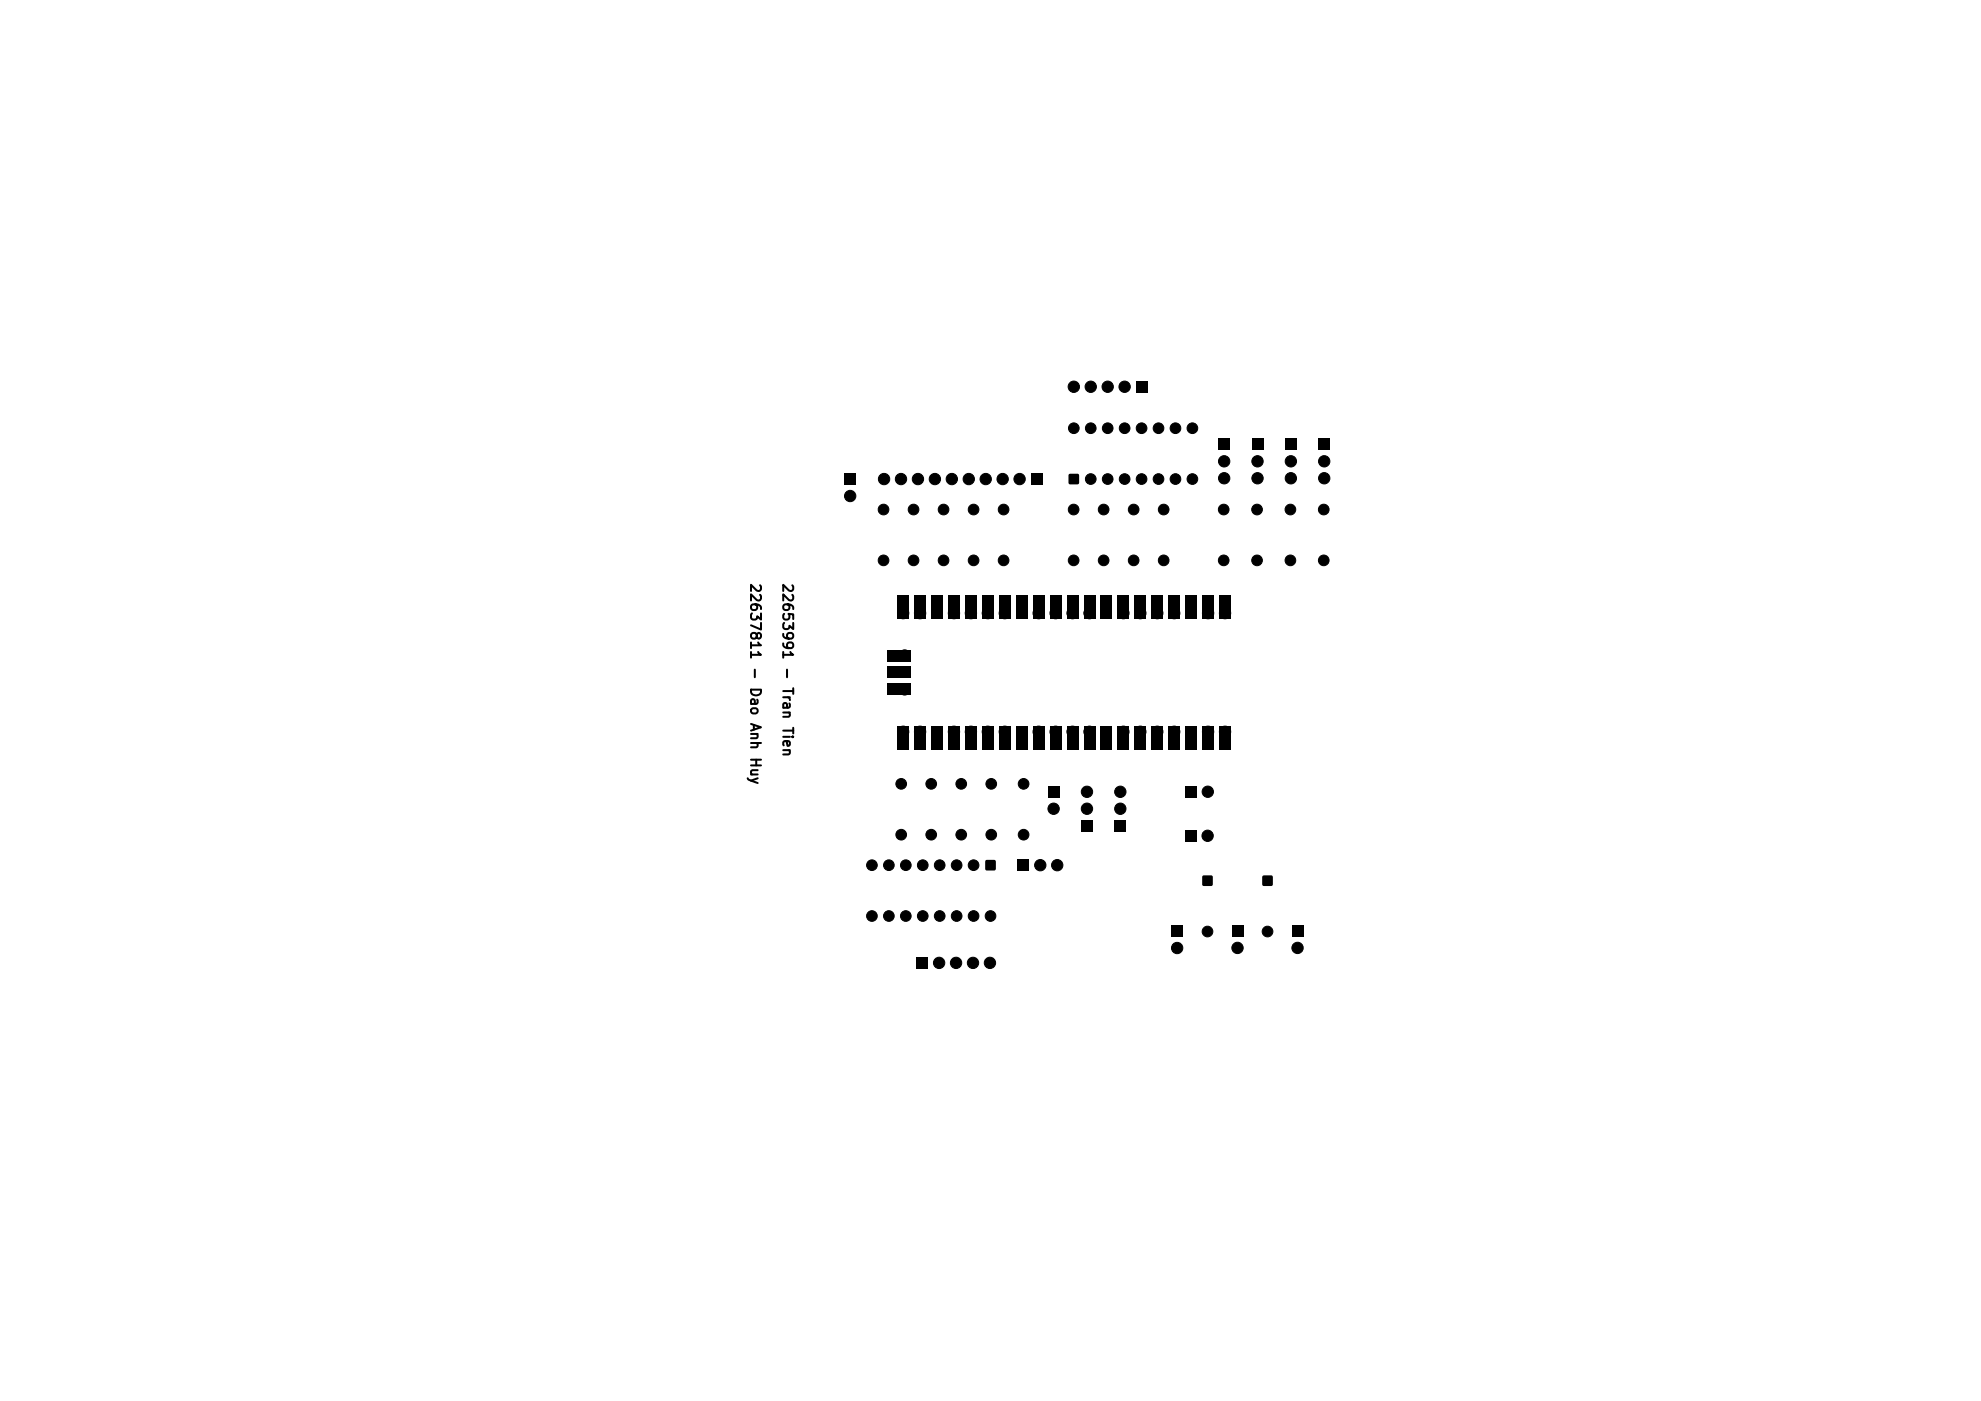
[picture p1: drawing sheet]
<svg xmlns="http://www.w3.org/2000/svg" width="297mm" height="210mm" viewBox="0 0 297 210" stroke-linecap="round" stroke-linejoin="round" font-family="sans-serif">
<defs><g id="words">
<g font-size="1.5">
<text x="112.1" y="87.3" transform="rotate(90 112.1 87.3)">22637811 - Dao Anh Huy</text>
<text x="117" y="87.3" transform="rotate(90 117 87.3)">22653991 - Tran Tien</text>
</g>
</g></defs>
<g fill="#000">
<path d="M170.3 57.1h1.7v1.7h-1.7zM126.6 71h1.7v1.7h-1.7zM154.6 71h1.7v1.7h-1.7zM160.3 71.1h1.4v1.4h-1.4zM182.7 65.8h1.7v1.7h-1.7zM187.7 65.8h1.7v1.7h-1.7zM192.7 65.8h1.7v1.7h-1.7zM197.7 65.8h1.7v1.7h-1.7zM133 97.4h3.5v1.7h-3.5zM134.6 89.3h1.7v3.5h-1.7zM134.8 100h1.7v1.7h-1.7zM137.1 89.3h1.7v3.5h-1.7z"/>
<path d="M139.6 91.1h1.7v1.7h-1.7zM139.6 89.3h1.7v3.5h-1.7zM142.2 89.3h1.7v3.5h-1.7zM144.7 89.3h1.7v3.5h-1.7zM147.3 89.3h1.7v3.5h-1.7zM149.8 89.3h1.7v3.5h-1.7zM152.3 91.1h1.7v1.7h-1.7zM152.3 89.3h1.7v3.5h-1.7zM154.9 89.3h1.7v3.5h-1.7zM157.4 89.3h1.7v3.5h-1.7zM160 89.3h1.7v3.5h-1.7zM162.5 89.3h1.7v3.5h-1.7z"/>
<path d="M165 91.1h1.7v1.7h-1.7zM165 89.3h1.7v3.5h-1.7zM167.6 89.3h1.7v3.5h-1.7zM170.1 89.3h1.7v3.5h-1.7zM172.7 89.3h1.7v3.5h-1.7zM175.2 89.3h1.7v3.5h-1.7zM177.7 91.1h1.7v1.7h-1.7zM177.7 89.3h1.7v3.5h-1.7zM180.3 89.3h1.7v3.5h-1.7zM182.8 89.3h1.7v3.5h-1.7zM133 100h3.5v1.7h-3.5zM133 102.5h3.5v1.7h-3.5z"/>
<path d="M134.6 108.8h1.7v3.5h-1.7zM137.1 108.8h1.7v3.5h-1.7zM139.6 108.8h1.7v1.7h-1.7zM139.6 108.8h1.7v3.5h-1.7zM142.2 108.8h1.7v3.5h-1.7zM144.7 108.8h1.7v3.5h-1.7zM147.3 108.8h1.7v3.5h-1.7zM149.8 108.8h1.7v3.5h-1.7zM152.3 108.8h1.7v1.7h-1.7zM152.3 108.8h1.7v3.5h-1.7zM154.9 108.8h1.7v3.5h-1.7zM157.1 117.8h1.7v1.7h-1.7z"/>
<path d="M157.4 108.8h1.7v3.5h-1.7zM160 108.8h1.7v3.5h-1.7zM162.5 108.8h1.7v3.5h-1.7zM165 108.8h1.7v1.7h-1.7zM165 108.8h1.7v3.5h-1.7zM167.6 108.8h1.7v3.5h-1.7zM170.1 108.8h1.7v3.5h-1.7zM172.7 108.8h1.7v3.5h-1.7zM175.2 108.8h1.7v3.5h-1.7zM177.7 108.8h1.7v1.7h-1.7zM177.7 108.8h1.7v3.5h-1.7zM177.7 117.8h1.7v1.7h-1.7z"/>
<path d="M180.3 108.8h1.7v3.5h-1.7zM182.8 108.8h1.7v3.5h-1.7zM147.8 129h1.4v1.4h-1.4zM152.6 128.8h1.7v1.7h-1.7zM162.1 122.9h1.7v1.7h-1.7zM167.1 122.9h1.7v1.7h-1.7zM177.7 124.4h1.7v1.7h-1.7zM180.3 131.3h1.5v1.4h-1.5zM189.3 131.3h1.5v1.4h-1.5zM137.4 143.5h1.7v1.7h-1.7zM175.6 138.7h1.7v1.7h-1.7zM184.7 138.7h1.7v1.7h-1.7z"/>
<path d="M193.7 138.7h1.7v1.7h-1.7z"/>
</g>
<g fill="#000" stroke="#000" stroke-width=".15">
<circle cx="161" cy="58" r=".85"/>
<circle cx="163.5" cy="58" r=".85"/>
<circle cx="166.1" cy="58" r=".85"/>
<circle cx="168.6" cy="58" r=".85"/>
<circle cx="127.5" cy="74.4" r=".85"/>
<circle cx="132.5" cy="76.4" r=".8"/>
<circle cx="132.5" cy="71.8" r=".85"/>
<circle cx="135.1" cy="71.8" r=".85"/>
<circle cx="137" cy="76.4" r=".8"/>
<circle cx="137.6" cy="71.8" r=".85"/>
<circle cx="140.2" cy="71.8" r=".85"/>
<circle cx="141.5" cy="76.4" r=".8"/>
<circle cx="142.7" cy="71.8" r=".85"/>
<circle cx="145.2" cy="71.8" r=".85"/>
<circle cx="146" cy="76.4" r=".8"/>
<circle cx="147.8" cy="71.8" r=".85"/>
<circle cx="150.3" cy="71.8" r=".85"/>
<circle cx="150.5" cy="76.4" r=".8"/>
<circle cx="152.9" cy="71.8" r=".85"/>
<circle cx="161" cy="76.4" r=".8"/>
<circle cx="161" cy="64.2" r=".8"/>
<circle cx="163.5" cy="71.8" r=".8"/>
<circle cx="163.5" cy="64.2" r=".8"/>
<circle cx="165.5" cy="76.4" r=".8"/>
<circle cx="166.1" cy="64.2" r=".8"/>
<circle cx="166.1" cy="71.8" r=".8"/>
<circle cx="168.6" cy="64.2" r=".8"/>
<circle cx="168.6" cy="71.8" r=".8"/>
<circle cx="170" cy="76.4" r=".8"/>
<circle cx="171.2" cy="71.8" r=".8"/>
<circle cx="171.2" cy="64.2" r=".8"/>
<circle cx="173.7" cy="71.8" r=".8"/>
<circle cx="173.7" cy="64.2" r=".8"/>
<circle cx="174.5" cy="76.4" r=".8"/>
<circle cx="176.2" cy="64.2" r=".8"/>
<circle cx="176.2" cy="71.8" r=".8"/>
<circle cx="178.8" cy="71.8" r=".8"/>
<circle cx="178.8" cy="64.2" r=".8"/>
<circle cx="183.5" cy="76.4" r=".8"/>
<circle cx="183.5" cy="71.7" r=".85"/>
<circle cx="183.5" cy="69.1" r=".85"/>
<circle cx="188.5" cy="76.4" r=".8"/>
<circle cx="188.5" cy="71.7" r=".85"/>
<circle cx="188.5" cy="69.1" r=".85"/>
<circle cx="193.5" cy="76.4" r=".8"/>
<circle cx="193.5" cy="71.7" r=".85"/>
<circle cx="193.5" cy="69.1" r=".85"/>
<circle cx="198.5" cy="76.4" r=".8"/>
<circle cx="198.5" cy="71.7" r=".85"/>
<circle cx="198.5" cy="69.1" r=".85"/>
<circle cx="132.5" cy="84" r=".8"/>
<circle cx="135.4" cy="91.9" r=".85"/>
<circle cx="135.6" cy="98.3" r=".85"/>
<circle cx="137" cy="84" r=".8"/>
<circle cx="137.9" cy="91.9" r=".85"/>
<circle cx="141.5" cy="84" r=".8"/>
<circle cx="143" cy="91.9" r=".85"/>
<circle cx="145.6" cy="91.9" r=".85"/>
<circle cx="146" cy="84" r=".8"/>
<circle cx="148.1" cy="91.9" r=".85"/>
<circle cx="150.5" cy="84" r=".8"/>
<circle cx="150.6" cy="91.9" r=".85"/>
<circle cx="155.7" cy="91.9" r=".85"/>
<circle cx="158.3" cy="91.9" r=".85"/>
<circle cx="160.8" cy="91.9" r=".85"/>
<circle cx="161" cy="84" r=".8"/>
<circle cx="163.3" cy="91.9" r=".85"/>
<circle cx="165.5" cy="84" r=".8"/>
<circle cx="168.4" cy="91.9" r=".85"/>
<circle cx="170" cy="84" r=".8"/>
<circle cx="171" cy="91.9" r=".85"/>
<circle cx="173.5" cy="91.9" r=".85"/>
<circle cx="174.5" cy="84" r=".8"/>
<circle cx="176" cy="91.9" r=".85"/>
<circle cx="181.1" cy="91.9" r=".85"/>
<circle cx="183.5" cy="84" r=".8"/>
<circle cx="183.7" cy="91.9" r=".85"/>
<circle cx="188.5" cy="84" r=".8"/>
<circle cx="193.5" cy="84" r=".8"/>
<circle cx="198.5" cy="84" r=".8"/>
<circle cx="135.1" cy="117.5" r=".8"/>
<circle cx="135.4" cy="109.7" r=".85"/>
<circle cx="135.6" cy="103.3" r=".85"/>
<circle cx="137.9" cy="109.7" r=".85"/>
<circle cx="139.6" cy="117.5" r=".8"/>
<circle cx="143" cy="109.7" r=".85"/>
<circle cx="144.1" cy="117.5" r=".8"/>
<circle cx="145.6" cy="109.7" r=".85"/>
<circle cx="148.1" cy="109.7" r=".85"/>
<circle cx="148.6" cy="117.5" r=".8"/>
<circle cx="150.6" cy="109.7" r=".85"/>
<circle cx="153.5" cy="117.5" r=".8"/>
<circle cx="155.7" cy="109.7" r=".85"/>
<circle cx="158.3" cy="109.7" r=".85"/>
<circle cx="160.8" cy="109.7" r=".85"/>
<circle cx="163" cy="118.7" r=".85"/>
<circle cx="163.3" cy="109.7" r=".85"/>
<circle cx="168" cy="118.7" r=".85"/>
<circle cx="168.4" cy="109.7" r=".85"/>
<circle cx="171" cy="109.7" r=".85"/>
<circle cx="173.5" cy="109.7" r=".85"/>
<circle cx="176" cy="109.7" r=".85"/>
<circle cx="181.1" cy="118.7" r=".85"/>
<circle cx="181.1" cy="109.7" r=".85"/>
<circle cx="183.7" cy="109.7" r=".85"/>
<circle cx="130.7" cy="129.7" r=".8"/>
<circle cx="130.7" cy="137.3" r=".8"/>
<circle cx="133.3" cy="129.7" r=".8"/>
<circle cx="133.3" cy="137.3" r=".8"/>
<circle cx="135.1" cy="125.1" r=".8"/>
<circle cx="135.8" cy="129.7" r=".8"/>
<circle cx="135.8" cy="137.3" r=".8"/>
<circle cx="138.3" cy="137.3" r=".8"/>
<circle cx="138.3" cy="129.7" r=".8"/>
<circle cx="139.6" cy="125.1" r=".8"/>
<circle cx="140.9" cy="137.3" r=".8"/>
<circle cx="140.9" cy="129.7" r=".8"/>
<circle cx="143.4" cy="129.7" r=".8"/>
<circle cx="143.4" cy="137.3" r=".8"/>
<circle cx="144.1" cy="125.1" r=".8"/>
<circle cx="146" cy="129.7" r=".8"/>
<circle cx="146" cy="137.3" r=".8"/>
<circle cx="148.5" cy="137.3" r=".8"/>
<circle cx="148.6" cy="125.1" r=".8"/>
<circle cx="153.5" cy="125.1" r=".8"/>
<circle cx="156" cy="129.7" r=".85"/>
<circle cx="158" cy="121.2" r=".85"/>
<circle cx="158.5" cy="129.7" r=".85"/>
<circle cx="163" cy="121.2" r=".85"/>
<circle cx="168" cy="121.2" r=".85"/>
<circle cx="181" cy="139.6" r=".8"/>
<circle cx="181.1" cy="125.3" r=".85"/>
<circle cx="190" cy="139.6" r=".8"/>
<circle cx="140.8" cy="144.3" r=".85"/>
<circle cx="143.3" cy="144.3" r=".85"/>
<circle cx="145.9" cy="144.3" r=".85"/>
<circle cx="148.4" cy="144.3" r=".85"/>
<circle cx="176.5" cy="142.1" r=".85"/>
<circle cx="185.5" cy="142.1" r=".85"/>
<circle cx="194.5" cy="142.1" r=".85"/>
</g>
<use href="#words"/>
</svg>
